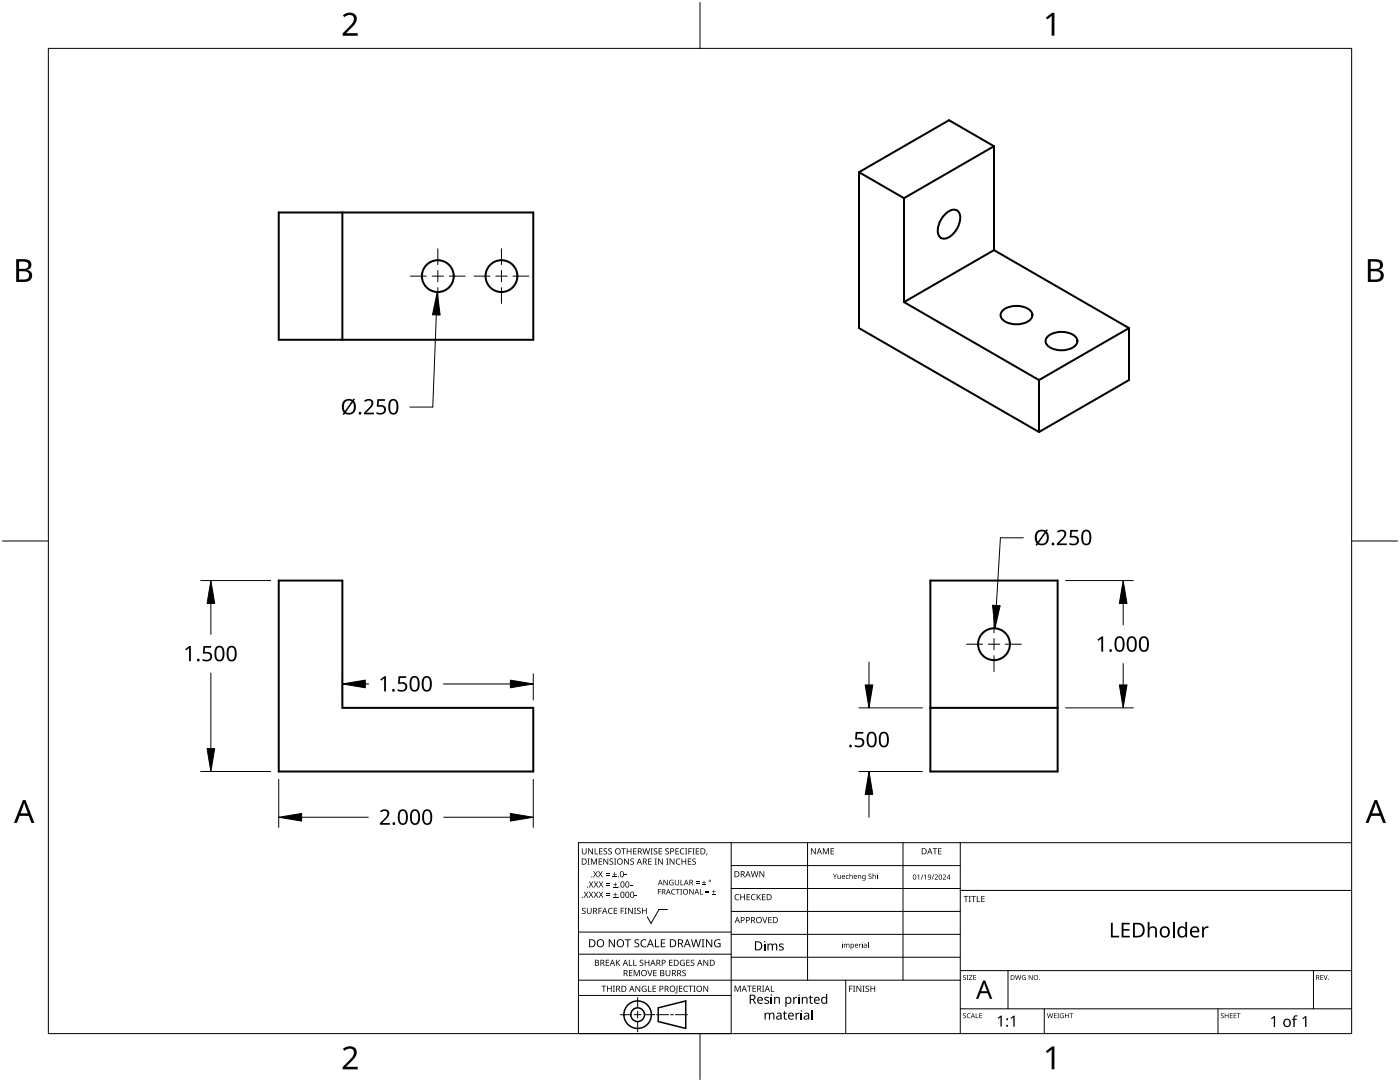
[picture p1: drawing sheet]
<svg xmlns="http://www.w3.org/2000/svg" width="279mm" height="216mm" viewBox="0 0 279 216" stroke-linecap="round" stroke-linejoin="round" font-family="sans-serif">
<g fill="none" stroke="#000" stroke-width=".4">
<path d="M171.4 34.4l9 5.1M171.4 34.4v31.1l36 20.7M180.4 39.5v20.8M198.4 29.2v20.7M198.4 29.2l-9-5.2-18 10.4M198.4 29.2l-18 10.3M55.6 42.4h50.8v25.4h-50.8zM68.3 42.4v25.4M188.7 42.7a1.77 1.77 0 0 1 2.6-.4 4.1 4.1 0 0 1-1.7 4.9 1.45 1.45 0 0 1-1.8 .3 1.45 1.45 0 0 1-.6-1.8 5.1 5.1 0 0 1 1.5-3zM198.4 49.9l26.9 15.6M198.4 49.9l-18 10.4M180.4 60.3l27 15.5"/>
<path d="M200 62.1a4.5 4.5 0 0 1 5.7 0 1.4 1.4 0 0 1-.9 2.2 4.6 4.6 0 0 1-4.8-.6 1.17 1.17 0 0 1 0-1.6zM207.4 75.8v10.4M209 67.3a4.5 4.5 0 0 1 5.7 0 1.4 1.4 0 0 1-.9 2.2 4.6 4.6 0 0 1-4.8-.6 1.17 1.17 0 0 1 0-1.6zM225.3 65.5v10.3l-17.9 10.4M225.3 65.5l-17.9 10.3M55.6 115.8h12.7v25.4h38.1v12.7h-50.8zM185.7 115.8h25.4v38.1h-25.4zM185.7 141.2h25.4"/>
<circle cx="87.4" cy="55.1" r="3.2"/>
<circle cx="100.1" cy="55.1" r="3.2"/>
<circle cx="198.4" cy="128.5" r="3.2"/>
</g>
<path d="M9.7 9.7h260v196.5h-260z" fill="none" stroke="#000" stroke-width=".2"/>
<path d="M139.7 .5v9.2M.5 108h9.2M269.7 108h9.2M139.7 206.2v9.2" fill="none" stroke="#000" stroke-width=".2"/>
<g fill="#000">
<path d="M68.4 3.1a1.64 1.64 0 0 1 2.8 .4 2.52 2.52 0 0 1-1.2 2.2l-.9 .9h2.3v.5h-3v-.4l1.2-1.2a1.95 1.95 0 0 0 .9-2.2 1.23 1.23 0 0 0-1.8 .1zM208.7 3.5l1.3-.9h.4v4.5h-.5v-4l-.9 .8zM68.4 209.3a1.64 1.64 0 0 1 2.8 .4 2.52 2.52 0 0 1-1.2 2.2l-.9 1h2.3v.5h-3v-.5l1.2-1.2a1.95 1.95 0 0 0 .9-2.1 1.23 1.23 0 0 0-1.8 .1zM208.7 209.8l1.3-1h.4v4.6h-.5v-4l-.9 .7z"/>
<path d="M3.2 51.7h1.3a1.28 1.28 0 0 1 1.7 1.3 1.04 1.04 0 0 1-.8 .9 1.23 1.23 0 0 1 1 1.5 1.23 1.23 0 0 1-1.6 .9h-1.6zM3.8 54.1v1.7h.9a.86 .86 0 0 0 1.1-.9 .86 .86 0 0 0-1.1-.8zM3.8 52.2v1.4h.8a.78 .78 0 0 0 1.1-.7 .78 .78 0 0 0-1.1-.7z"/>
<path d="M273 51.7h1.3a1.28 1.28 0 0 1 1.7 1.3 1.04 1.04 0 0 1-.9 .9 1.23 1.23 0 0 1 1 1.5 1.23 1.23 0 0 1-1.5 .9h-1.6zM273.6 54.1v1.7h.9a.86 .86 0 0 0 1.1-.9 .86 .86 0 0 0-1.2-.8zM273.6 52.2v1.4h.8a.78 .78 0 0 0 1-.7 .78 .78 0 0 0-1.1-.7z"/>
<path d="M4.6 159.6h.5l1.8 4.6h-.6l-.6-1.4h-1.8l-.5 1.4h-.6zM4.8 160.2l-.7 2.1h1.4z"/>
<path d="M274.3 159.6h.5l1.8 4.6h-.6l-.5-1.4h-1.8l-.6 1.4h-.6zM274.6 160.2l-.7 2.1h1.4z"/>
</g>
<g fill="none" stroke="#000" stroke-width=".2">
<path d="M145.9 168.1v38.1h-30.5v-38.1h154.3M145.9 172.7h45.7M145.9 177.3h45.7M161.2 168.1v27.5M180.2 168.1v27.5M191.6 168.1v38.1M191.6 177.7h78.1M115.4 198.6h30.5M115.4 195.6h76.2M115.4 190.4h30.5M115.4 186h30.5M127.3 199v2.1"/>
<path d="M133.2 181.5h-1.7l-1.6 2.8-.7-1.4M145.9 181.9h45.7M145.9 186.4h45.7M145.9 191h45.7M168.8 195.6v10.6M191.6 193.7h78.1M201.2 193.7v7.6M262.1 193.7v7.6M123.8 202.5h2.1M126.6 202.5h1.3M127.3 201.8v1.4M127.3 203.8v2.1"/>
<path d="M128.6 202.5h2.1M131 202.5h2.4M133.8 202.5h.6M134.8 202.5h2.4M191.6 201.3h78.1M208.4 201.3v4.9M243.1 201.3v4.9"/>
</g>
<g fill="#000">
<path d="M116.1 169.3h.2v.8a.32 .32 0 0 0 .3 .3 .32 .32 0 0 0 .3-.3v-.8h.2v.8a.47 .47 0 0 1-.5 .4 .47 .47 0 0 1-.5-.5zM116.5 177.9h.2l.3 .5 .3-.5h.1l-.4 .6 .4 .6h-.1l-.3-.5-.4 .5h-.1l.4-.6zM117.3 171.3h.4l-.1 .1v1l.1 .1h-.4l.1-.1v-1zM117.4 169.3h.2l.6 1v-1h.1v1.2h-.1l-.7-1v1h-.1zM117.5 177.9h.2l.3 .5 .3-.5h.1l-.4 .6 .4 .6h-.1l-.4-.5-.3 .5h-.1l.4-.6zM117.5 175.9h.2l.3 .5 .3-.5h.1l-.4 .6 .5 .6h-.2l-.3-.5-.4 .5h-.1l.4-.6zM117.9 171.3h.3l.3 1 .4-1h.2v1.2h-.1v-1l-.4 1h-.1l-.4-1v1h-.2zM118.7 169.3h.1v1h.6v.2h-.7zM118.4 173.8h.1l.3 .5 .3-.5h.2l-.4 .6 .4 .7h-.1l-.4-.6-.3 .6h-.1l.4-.7zM118.5 177.9h.2l.2 .5 .3-.5h.2l-.4 .6 .4 .6h-.1l-.4-.5-.3 .5h-.1l.4-.6zM118.5 175.9h.2l.3 .5 .3-.5h.1l-.4 .6 .4 .6h-.1l-.3-.5-.4 .5h-.1l.4-.6zM119.5 171.3h.7v.1h-.6v.4h.5v.2h-.5v.4h.6v.1h-.7z"/>
<path d="M119.6 169.3h.6v.1h-.5v.4h.5v.1h-.5v.4h.5v.2h-.6zM119.4 173.8h.1l.3 .5 .3-.5h.2l-.4 .6 .4 .7h-.1l-.4-.6-.3 .6h-.2l.5-.7zM119.5 177.9h.1l.3 .5 .3-.5h.2l-.4 .6 .4 .6h-.1l-.4-.5-.3 .5h-.1l.4-.6zM119.5 175.9h.2l.3 .5 .3-.5h.1l-.4 .6 .4 .6h-.1l-.4-.5-.3 .5h-.1l.4-.6zM120.9 174.6h.8v.1h-.8zM120.9 174.2h.8v.1h-.8zM121 178.7h.8v.1h-.8zM121 178.3h.8v.1h-.8zM121 176.6h.8v.1h-.8zM121 176.3h.8v.1h-.8zM120.5 169.4l.4-.1h.3l-.1 .1a.25 .25 0 0 0-.4-.1 .25 .25 0 0 0 0 .4 .4 .4 0 0 1 .5 .3 .4 .4 0 0 1-.3 .5 .4 .4 0 0 1-.5-.2h.2a.27 .27 0 0 0 .4-.1 .27 .27 0 0 0-.3-.3l-.2-.2zM120.4 171.3h.2l.6 1v-1h.2v1.2h-.2l-.6-1v1h-.2z"/>
<path d="M121.4 169.4l.5-.1h.2v.1a.25 .25 0 0 0-.4-.1 .25 .25 0 0 0 0 .4 .4 .4 0 0 1 .4 .3 .4 .4 0 0 1-.2 .5 .4 .4 0 0 1-.5-.2h.1a.27 .27 0 0 0 .5-.1 .27 .27 0 0 0-.4-.3l-.2-.2zM122.3 174.9h.8v.2h-.8zM122.4 179h.8v.1h-.8zM122.4 177h.8v.1h-.8zM121.7 171.4l.4-.1 .3 .1-.1 .1a.25 .25 0 0 0-.4-.1 .25 .25 0 0 0 0 .4 .4 .4 0 0 1 .5 .3 .4 .4 0 0 1-.3 .5 .4 .4 0 0 1-.5-.3l.2 .1a.27 .27 0 0 0 .4-.2 .27 .27 0 0 0-.3-.3l-.2-.2zM122.6 174h.1v.4h.4v.1h-.4v.4h-.1v-.4h-.3v-.1h.3zM122.7 178.1h.1v.4h.4v.1h-.4v.3h-.1v-.3h-.3v-.1h.3zM122.7 176.1h.2v.3h.3v.2h-.3v.3h-.2v-.3h-.3v-.2h.3zM122.5 171.3h.5l-.2 .1v1l.2 .1h-.5l.2-.1v-1zM124 169.3h.9v.1h-.4v1.1h-.1v-1.1h-.4zM124.7 174.5h.4v.2h-.4zM124.6 171.3h.1l.7 1v-1h.1v1.2h-.2l-.6-1v1h-.1z"/>
<path d="M125.7 176.6h.5v.1h-.5zM125.1 169.3h.1v.5h.7v-.5h.1v1.2h-.1v-.6h-.7v.6h-.1zM125.8 171.4l.5-.1 .2 .1v.1a.25 .25 0 0 0-.4-.1 .25 .25 0 0 0 0 .4 .4 .4 0 0 1 .4 .3 .4 .4 0 0 1-.2 .5 .4 .4 0 0 1-.5-.3l.1 .1a.27 .27 0 0 0 .5-.2 .27 .27 0 0 0-.4-.3l-.2-.2zM126.7 178.6h.4v.2h-.4zM126.4 169.3h.6v.1h-.5v.4h.5v.1h-.5v.4h.5v.2h-.6zM128.2 169.3h.2l.2 1 .3-1h.2l.2 1 .3-1h.1l-.3 1.2h-.1l-.3-1.1-.3 1.1h-.2zM129.4 171.3h.6v.1h-.5v.4h.5v.2h-.5v.4h.5v.1h-.6zM129.8 169.3h.5l-.2 .1v1l.2 .1h-.5l.2-.1v-1zM130.7 171.3h.4l-.1 .1v1l.1 .1h-.4l.1-.1v-1zM130.5 169.4l.4-.1h.3l-.1 .1a.25 .25 0 0 0-.4-.1 .25 .25 0 0 0 0 .4 .4 .4 0 0 1 .5 .3 .4 .4 0 0 1-.3 .5 .4 .4 0 0 1-.5-.2h.2a.27 .27 0 0 0 .4-.1 .27 .27 0 0 0-.3-.3l-.2-.2zM131.3 177.4h.6v.1h-.5v.4h.5v.1h-.5v.5h-.1zM131.4 169.3h.7v.1h-.5v.4h.5v.1h-.5v.4h.5v.2h-.7z"/>
<path d="M131.3 171.3h.2l.7 1-.1-1h.2v1.2h-.2l-.6-1v1h-.2zM132.4 175.6h.2l.6 .9v-.9h.1v1h-.2l-.6-.9v.9h-.1zM133 171.3h.4l-.1 .1v1l.1 .1h-.4l.1-.1v-1zM132.8 169.4l.4-.1h.3l-.1 .1a.25 .25 0 0 0-.3-.1 .25 .25 0 0 0 0 .4 .4 .4 0 0 1 .4 .3 .4 .4 0 0 1-.3 .5 .4 .4 0 0 1-.4-.2h.1a.27 .27 0 0 0 .5-.1 .27 .27 0 0 0-.4-.3l-.2-.2zM133.7 175.7l.5-.2 .2 .1v.1a.45 .45 0 0 0-.7 .4 .45 .45 0 0 0 .6 .4v-.3h-.2v-.1h.3v.5a.6 .6 0 0 1-.8-.1 .6 .6 0 0 1 .1-.8zM134.1 177.5l.4-.1h.3l-.1 .2a.44 .44 0 0 0-.6 .4 .44 .44 0 0 0 .6 .3 .52 .52 0 0 1-.7 0 .52 .52 0 0 1 .1-.8zM133.6 171.3h.2l.7 1v-1h.1v1.2h-.2l-.6-1v1h-.2zM134.9 177.4h.8v.1h-.4v1h-.1v-1h-.3zM135 171.5l.5-.2 .3 .1-.1 .1a.49 .49 0 0 0-.7 .4 .49 .49 0 0 0 .7 .5 .52 .52 0 0 1-.6 0 .52 .52 0 0 1-.2-.6zM134.8 169.3h.7v.1h-.6v.4h.5v.1h-.5v.4h.6v.2h-.7zM134.7 175.6h.1v.7a.28 .28 0 0 0 .3 .2 .28 .28 0 0 0 .3-.2v-.7h.1v.7a.42 .42 0 0 1-.4 .4 .42 .42 0 0 1-.4-.4zM135.8 175.6h.1v.9h.5v.1h-.6z"/>
<path d="M135.8 177.4h.3l-.1 .1v.9l.1 .1h-.3l.1-.1v-.9zM135.8 169.4l.5-.2 .3 .1-.1 .1a.49 .49 0 0 0-.7 .5 .49 .49 0 0 0 .8 .4 .52 .52 0 0 1-.7 .1 .52 .52 0 0 1-.2-.6zM136 171.3h.2v.5h.6v-.5h.1v1.2h-.1v-.5h-.6v.5h-.2zM136.7 169.3h.5l-.2 .1v1l.2 .1h-.5l.2-.1v-1zM137.4 169.3h.7v.1h-.6v.4h.5v.2h-.5v.5h-.1zM137.3 171.3h.6v.1h-.5v.4h.5v.2h-.5v.4h.5v.1h-.6zM137.6 177.4h.1l.6 .9v-.9h.1v1.1h-.1l-.6-.9v.9h-.1zM138.2 169.3h.4l-.1 .1v1l.1 .1h-.4l.1-.1v-1zM138.9 176.2h.7v.1h-.7zM138.9 175.9h.7v.1h-.7zM138.2 171.4l.4-.1 .3 .1-.1 .1a.25 .25 0 0 0-.4-.1 .25 .25 0 0 0 0 .4 .4 .4 0 0 1 .5 .3 .4 .4 0 0 1-.3 .5 .4 .4 0 0 1-.5-.3l.2 .1a.27 .27 0 0 0 .4-.2 .27 .27 0 0 0-.3-.3l-.2-.2zM138.9 169.3h.6v.1h-.5v.4h.5v.1h-.5v.4h.5v.2h-.6z"/>
<path d="M139.7 177.4h.1v1h.5v.1h-.6zM140.1 176.5h.8v.1h-.8zM140.4 175.7h.2v.3h.3v.2h-.3v.3h-.2v-.3h-.3v-.2h.3zM140.8 178h.7v.2h-.7zM140.8 177.7h.7v.1h-.7zM141 170.3h.2l-.3 .4zM142.1 178.4h.7v.1h-.7zM142.4 177.6h.1v.3h.3v.1h-.3v.3h-.1v-.3h-.3v-.1h.3zM146.8 178.6l.4-.2 .3 .1v.1a.49 .49 0 0 0-.7 .4 .49 .49 0 0 0 .7 .5 .52 .52 0 0 1-.7 0 .52 .52 0 0 1-.2-.6zM147.7 178.4h.2v.5h.6v-.5h.2v1.2h-.2v-.5h-.6v.5h-.2zM149 178.4h.7v.1h-.5v.4h.4v.2h-.4v.4h.5v.1h-.7zM150 178.6l.5-.2 .3 .1-.1 .1a.49 .49 0 0 0-.7 .4 .49 .49 0 0 0 .8 .5 .52 .52 0 0 1-.7 0 .52 .52 0 0 1-.2-.6z"/>
<path d="M149.8 173.8h.2l.2 1.1 .3-1.1h.2l.3 1.1 .2-1.1h.2l-.3 1.2h-.2l-.3-1-.3 1h-.1zM151 178.4h.2v.6l.5-.6h.2l-.5 .5 .5 .7h-.2l-.4-.6-.1 .6h-.2zM151.6 173.8h.1l.7 1v-1h.1v1.2h-.2l-.6-1v1h-.1zM152.1 178.4h.7v.1h-.6v.4h.5v.2h-.5v.4h.6v.1h-.7zM161.8 169.3h.2l.7 1v-1h.1v1.2h-.2l-.6-1v1h-.2zM164.2 169.3h.2l.4 .9 .4-.9h.2v1.2h-.1v-1.1l-.4 1.1h-.1l-.4-1.1v1.1h-.2zM165.8 169.3h.6v.1h-.5v.4h.5v.1h-.5v.4h.5v.2h-.6zM166.2 174.4h.2l.2 .5 .3-.5h.1l-.3 .6v.4h-.1v-.4zM167.1 174.6h.2v.5a.21 .21 0 0 0 .2 .2 .21 .21 0 0 0 .2-.3v-.4h.1v.8l-.1-.1a.3 .3 0 0 1-.3 .1 .3 .3 0 0 1-.3-.3zM168.9 174.7l.3-.1 .1 .1a.28 .28 0 0 0-.4 .3 .28 .28 0 0 0 .4 .2 .36 .36 0 0 1-.5 0 .36 .36 0 0 1 .1-.5zM169.5 174.3h.2l-.1 .4a.29 .29 0 0 1 .4-.1 .29 .29 0 0 1 .2 .3v.5h-.1v-.5a.21 .21 0 0 0-.3-.2 .21 .21 0 0 0-.1 .3v.4h-.2zM171.2 174.6l.1 .1a.29 .29 0 0 1 .4-.1 .29 .29 0 0 1 .2 .3v.5h-.2v-.5a.21 .21 0 0 0-.2-.2 .21 .21 0 0 0-.2 .3v.4h-.1z"/>
<path d="M173.4 174.5l.3-.2 .2 .1v.1a.24 .24 0 0 0-.3-.1 .24 .24 0 0 0-.1 .3 .24 .24 0 0 0 .3 .2 .32 .32 0 0 1 0 .5 .32 .32 0 0 1-.5-.2h.1a.26 .26 0 0 0 .3 .1 .26 .26 0 0 0 .1-.3 .26 .26 0 0 0-.3-.2zM174.1 174.3h.2v.4a.29 .29 0 0 1 .3-.1 .29 .29 0 0 1 .2 .3v.5h-.1v-.5a.21 .21 0 0 0-.3-.2 .21 .21 0 0 0-.1 .3v.4h-.2zM175 174.6h.1v.8h-.1zM183.1 174.7l.3-.2v1h-.1v-.9l-.2 .2zM184.1 174.5h.2l-.4 1h-.1zM184.4 174.7l.4-.2v1h-.1v-.9l-.2 .2zM186.3 174.5h.1l-.4 1h-.1zM186.1 169.3h.9v.1h-.3v1.1h-.2v-1.1h-.4zM186.5 174.6a.37 .37 0 0 1 .6 0 .37 .37 0 0 1-.2 .6l-.2 .2h.5v.1h-.7l.3-.4a.27 .27 0 0 0 .3-.3 .27 .27 0 0 0-.4-.2zM187.2 169.3h.7v.1h-.5v.4h.5v.1h-.5v.4h.5v.2h-.7zM188.2 174.6a.37 .37 0 0 1 .6 0 .37 .37 0 0 1-.3 .6l-.2 .2h.5v.1h-.7l.3-.4a.27 .27 0 0 0 .3-.3 .27 .27 0 0 0-.4-.2zM192.3 178.8h.9v.1h-.3v1.1h-.2v-1.1h-.4z"/>
<path d="M193.3 178.8h.5l-.2 .1v1l.2 .1h-.5l.2-.1v-1zM193.8 178.8h1v.1h-.4v1.1h-.2v-1.1h-.4zM194.9 178.8h.2v1.1h.5v.1h-.7zM195.8 178.8h.7v.1h-.5v.4h.5v.1h-.5v.5h.5v.1h-.7zM116.2 181.3l.4-.2 .3 .1-.1 .1a.25 .25 0 0 0-.4-.1 .25 .25 0 0 0 0 .4 .4 .4 0 0 1 .5 .3 .4 .4 0 0 1-.3 .5 .4 .4 0 0 1-.5-.2h.2a.27 .27 0 0 0 .4-.1 .27 .27 0 0 0-.3-.3l-.2-.2zM117.1 181.1h.2v.8a.32 .32 0 0 0 .3 .3 .32 .32 0 0 0 .3-.3v-.8h.2v.8a.47 .47 0 0 1-.5 .5 .47 .47 0 0 1-.5-.5zM119.4 181.1h.7v.2h-.5v.4h.5v.1h-.5v.6h-.2zM120 196.7h1v.1h-.4v1.1h-.2v-1.1h-.4zM120.9 191.5h.7v.1h-.6v.4h.5v.2h-.5v.4h.6v.1h-.7zM121.5 181.3l.4-.2 .4 .1-.1 .1a.49 .49 0 0 0-.7 .5 .49 .49 0 0 0 .7 .4 .52 .52 0 0 1-.6 .1 .52 .52 0 0 1-.3-.6zM121.1 196.7h.2v.5h.6v-.5h.2v1.2h-.2v-.6h-.6v.6h-.2zM121.5 187.4h.2l.9 1.3v-1.3h.1v1.6h-.2l-.8-1.3v1.3h-.2z"/>
<path d="M122.3 196.7h.4l-.1 .1v1l.1 .1h-.4l.2-.1v-1zM122.5 181.1h.7v.2h-.6v.4h.5v.1h-.5v.4h.6v.2h-.7zM122.9 191.5h.2v.6l.5-.6h.2l-.5 .5 .5 .7h-.2l-.4-.6-.1 .6h-.2zM123.9 181.1h.6v.2h-.5v.4h.5v.1h-.5v.6h-.1zM124.7 181.1h.4l-.2 .2v.9l.2 .2h-.4l.1-.2v-.9zM124.7 187.4h1.2v.2h-.5v1.4h-.2v-1.4h-.5zM125.5 191.5h.2v1.1h.5v.1h-.7zM125.5 193.6h.7v.1h-.5v.4h.5v.1h-.5v.4h.5v.2h-.7zM125.3 181.1h.2l.7 1.1-.1-1.1h.2v1.3h-.2l-.6-1v1h-.2zM126.4 191.5h.1v1.1h.6v.1h-.7zM126.5 181.1h.5l-.2 .2v.9l.2 .2h-.5l.2-.2v-.9zM126.5 193.6h.2l.4 1 .4-1h.2v1.2h-.2v-1.1l-.4 1.1h-.1l-.4-1.1v1.1h-.1z"/>
<path d="M126.7 187.6l.3-.2 .6 .1-.2 .1a.33 .33 0 0 0-.6 .2 .33 .33 0 0 0 .4 .4 .47 .47 0 0 1 .4 .6 .47 .47 0 0 1-.7 .2h-.3v-.2h.2a.35 .35 0 0 0 .6-.2 .35 .35 0 0 0-.5-.4l-.3-.2zM126.8 196.7h.2l.6 1v-1h.2v1.2h-.2l-.7-1 .1 1h-.2zM127.2 181.3l.4-.2 .3 .1-.1 .1a.25 .25 0 0 0-.4-.1 .25 .25 0 0 0 0 .4 .4 .4 0 0 1 .5 .3 .4 .4 0 0 1-.3 .5 .4 .4 0 0 1-.5-.2h.2a.27 .27 0 0 0 .4-.1 .27 .27 0 0 0-.3-.3l-.2-.2zM127.7 191.6l.4-.1 .3 .1-.1 .1a.25 .25 0 0 0-.3-.1 .25 .25 0 0 0 0 .4 .4 .4 0 0 1 .4 .3 .4 .4 0 0 1-.3 .5 .4 .4 0 0 1-.4-.3l.1 .1a.27 .27 0 0 0 .5-.2 .27 .27 0 0 0-.4-.3l-.2-.2zM128 187.6l.6-.2 .4 .1-.1 .2a.63 .63 0 0 0-.9 .5 .63 .63 0 0 0 1 .6v.2a.83 .83 0 0 1-1.1-.3 .83 .83 0 0 1 .1-1.1zM128.2 196.8l.6-.1 .2 .1v.1a.5 .5 0 0 0-.8 .4 .5 .5 0 0 0 .7 .5v-.4h-.3v-.1h.4v.6a.66 .66 0 0 1-.8-.2 .66 .66 0 0 1 0-.9zM128.1 181.1h.2v.6h.6v-.6h.2v1.3h-.2v-.6h-.6v.6h-.2zM129.2 193.6h.1l.4 1 .3-1h.2l-.4 1.2h-.2zM129.3 196.7h.2v1.1h.5v.1h-.7zM128.7 191.5h.1v.5h.6v-.5h.2v1.2h-.2v-.5h-.6v.5h-.1zM130.7 187.4h.2v1.4h.7v.2h-.9zM130.2 196.7h.7v.1h-.5v.4h.5v.1h-.5v.5h.5v.1h-.7z"/>
<path d="M130.4 193.6h.6v.1h-.5v.4h.5v.1h-.5v.4h.5v.2h-.6zM131.9 187.4h.9v.2h-.7v.5h.6v.2h-.6v.5h.7v.2h-.9zM132.8 193.6h.2v.7a.32 .32 0 0 0 .3 .4 .32 .32 0 0 0 .3-.4v-.7h.2v.7a.47 .47 0 0 1-.5 .5 .47 .47 0 0 1-.5-.5zM133.5 191.5h.7v.1h-.5v.4h.5v.2h-.5v.4h.5v.1h-.7zM135 196.7h.2v1.3l-.1 .2h-.3l-.1-.1 .3-.2zM135.5 196.7h.7v.1h-.5v.4h.4v.1h-.4v.5h.5v.1h-.7zM135.8 191.7l.5-.2 .4 .1-.1 .1a.5 .5 0 0 0-.8 .4 .5 .5 0 0 0 .7 .5v-.4h-.2v-.1h.4v.6a.66 .66 0 0 1-.9-.1 .66 .66 0 0 1 0-.9zM136.2 193.7l.4-.2 .3 .1-.1 .1a.25 .25 0 0 0-.4-.1 .25 .25 0 0 0 0 .4 .4 .4 0 0 1 .5 .3 .4 .4 0 0 1-.3 .5 .4 .4 0 0 1-.5-.2h.2a.27 .27 0 0 0 .5-.1 .27 .27 0 0 0-.4-.3l-.2-.2zM136.5 196.8l.5-.1 .3 .1-.1 .1a.49 .49 0 0 0-.7 .4 .49 .49 0 0 0 .8 .4 .52 .52 0 0 1-.7 .1 .52 .52 0 0 1-.2-.6zM137 191.5h.6v.1h-.5v.4h.5v.2h-.5v.4h.5v.1h-.6zM137.4 196.7h.9v.1h-.4v1.1h-.1v-1.1h-.4zM137.9 191.6l.4-.1 .3 .1-.1 .1a.25 .25 0 0 0-.4-.1 .25 .25 0 0 0 0 .4 .4 .4 0 0 1 .5 .3 .4 .4 0 0 1-.3 .5 .4 .4 0 0 1-.5-.3l.2 .1a.27 .27 0 0 0 .4-.2 .27 .27 0 0 0-.3-.3l-.2-.2z"/>
<path d="M138.4 196.7h.4l-.1 .1v1l.1 .1h-.4l.1-.1v-1zM137.9 187.4h.2l.3 1.4 .4-1.4h.2l.4 1.4 .3-1.4h.2l-.4 1.6h-.2l-.4-1.3-.4 1.3h-.2zM140 187.4h.6l-.2 .2v1.3l.2 .1h-.6l.2-.1v-1.3zM140.4 196.7h.1l.7 1v-1h.1v1.2h-.1l-.7-1v1h-.1zM140.4 191.5h.2l.6 1v-1h.1v1.2h-.1l-.7-1v1h-.1zM140.9 187.4h.2l.9 1.3v-1.3h.1v1.6h-.2l-.8-1.3v1.3h-.2zM142.7 187.6l.7-.2 .4 .1-.1 .2a.65 .65 0 0 0-1 .5 .65 .65 0 0 0 .9 .6v-.4h-.3v-.2h.5v.7a.86 .86 0 0 1-1.1-.1 .86 .86 0 0 1 0-1.2zM146.6 196.7h.2l.4 1 .4-1h.2v1.2h-.1v-1.1l-.4 1.1h-.2l-.4-1.1v1.1h-.1zM149.1 196.7h.9v.1h-.4v1.1h-.1v-1.1h-.4zM150.2 196.7h.7v.1h-.6v.4h.5v.1h-.5v.5h.6v.1h-.7zM152.1 183h.2l.3 1 .4-1h.1l-.4 1.2h-.1zM152.1 196.7h.4l-.1 .1v1l.1 .1h-.4l.1-.1v-1z"/>
<path d="M152.5 188.3h.2v1.3h-.2zM152.6 199l.3-.1 .6 .1-.1 .2-.3-.1a.25 .25 0 0 0-.4 .2 .25 .25 0 0 0 .4 .2 .44 .44 0 0 1 .4 .6 .44 .44 0 0 1-.7 .2l-.3-.1v-.2l.4 .1a.26 .26 0 0 0 .4-.1 .26 .26 0 0 0-.3-.3l-.4-.3zM153.8 196.7h.2v1.1h.5v.1h-.7zM153.3 183h.7v.1h-.5v.4h.5v.1h-.5v.5h.5v.1h-.7zM153.2 188.3h.1l.1 .2a.52 .52 0 0 1 .8 0 .49 .49 0 0 1 .6-.2 .49 .49 0 0 1 .3 .5v.8h-.2v-.8a.33 .33 0 0 0-.4-.4 .33 .33 0 0 0-.3 .5v.7h-.2v-.8a.34 .34 0 0 0-.4-.3 .34 .34 0 0 0-.2 .4v.7h-.2zM155.5 188.4l.4-.1h.5l-.1 .2-.3-.1a.25 .25 0 0 0-.3 .2 .25 .25 0 0 0 .3 .3 .44 .44 0 0 1 .4 .5 .44 .44 0 0 1-.6 .3l-.3-.1v-.2l.3 .1a.26 .26 0 0 0 .4-.2 .26 .26 0 0 0-.3-.3l-.4-.2zM158.3 198.9h.2v.3l.3-.3h.3v.2h-.3l-.2 .2-.1 1h-.2zM168.1 188.3h.1v.8h-.1zM168.4 188.3l.6 .1a.28 .28 0 0 1 .3-.1 .28 .28 0 0 1 .2 .3v.5h-.1v-.5a.19 .19 0 0 0-.2-.2 .19 .19 0 0 0-.2 .3v.4h-.1v-.5a.19 .19 0 0 0-.2-.2 .19 .19 0 0 0-.1 .3v.4h-.2zM169.5 196.7h.6v.1h-.5v.5h.5v.1h-.5v.5h-.1zM170.2 196.7h.5l-.2 .1v1l.2 .1h-.5l.2-.1v-1zM171.4 188.3l.2 .2 .3-.2-.3 .3v.5h-.2z"/>
<path d="M170.9 196.7h.2l.6 1v-1h.2v1.2h-.2l-.6-1v1h-.2zM172 188.3h.2v.8h-.2zM172.1 196.7h.5l-.2 .1v1l.2 .1h-.5l.2-.1v-1zM173.2 188h.1v1.1h-.1zM172.8 196.8l.4-.1h.2v.2a.25 .25 0 0 0-.4-.1 .25 .25 0 0 0 0 .4 .4 .4 0 0 1 .5 .3 .4 .4 0 0 1-.3 .4 .4 .4 0 0 1-.5-.2l.2 .1a.27 .27 0 0 0 .4-.2 .27 .27 0 0 0-.3-.3l-.3-.2zM173.7 196.7h.2v.5h.6v-.5h.2v1.2h-.2v-.6h-.6v.6h-.2zM192.2 194.7l.4-.1h.2l-.1 .1a.24 .24 0 0 0-.3 0 .24 .24 0 0 0-.1 .3 .24 .24 0 0 0 .4 .1 .31 .31 0 0 1 0 .4 .31 .31 0 0 1-.5-.1 .24 .24 0 0 0 .3 .1 .24 .24 0 0 0 .1-.3l-.4-.3zM192.9 194.6h.4l-.1 .1v.7l.1 .1h-.4l.1-.1v-.7zM193.4 194.6h.6l-.5 .8h.6v.1h-.7l.5-.8h-.5zM194.2 194.6h.6v.1h-.4v.3h.4v.1h-.4v.3h.4v.1h-.6zM202.6 194.6h.1l.2 .8 .2-.8h.2l.2 .8 .2-.8h.1l-.2 .9h-.2l-.2-.8-.2 .8h-.2zM204 194.7l.4-.1h.3l-.1 .1a.4 .4 0 0 0-.6 .4 .4 .4 0 0 0 .6 .3v-.3l-.2-.1h.3v.5a.53 .53 0 0 1-.7-.1 .53 .53 0 0 1 0-.7z"/>
<path d="M205.3 194.6h.1l.6 .8v-.8h.1v.9h-.2l-.5-.8v.8h-.1zM221.7 184.1h.4v2.6h1.2v.4h-1.6zM223.8 184.1h1.7v.4h-1.3v.9h1.2v.3h-1.2v1h1.3v.4h-1.7zM229 184h.4v1.2a.84 .84 0 0 1 .9-.3 .84 .84 0 0 1 .6 .7v1.5h-.4v-1.4a.59 .59 0 0 0-.7-.6 .59 .59 0 0 0-.4 .8v1.2h-.4zM239.9 184.9h.3l.1 .4 .3-.4 .6-.1-.1 .4h-.4l-.4 .3v1.6h-.4zM263.5 194.6h.6v.1h-.5v.3h.4v.1h-.4v.3h.5v.1h-.6zM264.1 194.6h.2l.2 .8 .3-.8h.2l-.4 .9h-.1zM153.8 198.9h.3v1.4h-.3zM152.6 202.1h.2v.2a.52 .52 0 0 1 .9 0 .49 .49 0 0 1 .5-.2 .49 .49 0 0 1 .4 .5v.8h-.3v-.8a.33 .33 0 0 0-.4-.4 .33 .33 0 0 0-.2 .5v.7h-.2v-.8a.34 .34 0 0 0-.5-.3 .34 .34 0 0 0-.2 .4v.7h-.2zM154.5 198.9h.2v.2a.52 .52 0 0 1 .6-.2 .52 .52 0 0 1 .3 .5v.9h-.2v-.9a.37 .37 0 0 0-.4-.3 .37 .37 0 0 0-.3 .5v.7h-.2zM156.5 201.8h.2v.3h.3v.2h-.3v.7l.1 .3h.3a.33 .33 0 0 1-.5 .1 .33 .33 0 0 1-.2-.3v-.8l-.2-.2h.2zM158.8 202.1h.2v.2l.2-.2h.4l-.1 .2h-.3l-.2 .2v.9h-.2z"/>
<path d="M159.4 198.9h.2v1.4h-.2zM159.8 202.1h.2v1.3h-.2zM160 198.9h.2v.2a.52 .52 0 0 1 .6-.2 .52 .52 0 0 1 .4 .5v.9h-.3v-.9a.37 .37 0 0 0-.4-.3 .37 .37 0 0 0-.3 .5v.7h-.2zM161.7 198.6h.1v.3h.4v.2h-.4v.8l.2 .2h.2a.33 .33 0 0 1-.4 .2 .33 .33 0 0 1-.2-.4v-.8l-.2-.1 .2-.1zM161.9 201.5h.2v1.9h-.2zM192.2 202.3l.4-.1h.2l-.1 .1a.24 .24 0 0 0-.3 0 .24 .24 0 0 0-.1 .3 .24 .24 0 0 0 .4 .1 .31 .31 0 0 1 0 .5 .31 .31 0 0 1-.5-.2 .24 .24 0 0 0 .3 .1 .24 .24 0 0 0 .1-.3l-.4-.2zM193.1 202.3l.3-.1h.3l-.1 .1a.39 .39 0 0 0-.5 .4 .39 .39 0 0 0 .5 .3 .46 .46 0 0 1-.6 0 .46 .46 0 0 1 .1-.7zM194.7 202.2h.1v.8h.5v.2h-.6zM195.4 202.2h.6v.1h-.4v.3h.4v.1h-.4v.4h.4v.1h-.6zM199.1 203.1l.6-.4h.2v2.1h-.2v-1.9l-.5 .4zM201.7 203.1l.6-.4h.2v2.1h-.3v-1.9l-.4 .4zM209 202.2h.1l.2 .8 .2-.8h.1l.3 .8 .2-.8h.1l-.3 1h-.1l-.2-.9-.3 .9h-.1z"/>
<path d="M210.3 202.2h.6v.1h-.4v.3h.3v.1h-.3v.4h.4v.1h-.6zM211 202.2h.4l-.2 .1v.8l.2 .1h-.4l.1-.1v-.8zM211.6 202.3l.7-.1-.1 .1a.4 .4 0 0 0-.6 .4 .4 .4 0 0 0 .6 .3v-.2l-.2-.2h.3v.5a.53 .53 0 0 1-.7-.1 .53 .53 0 0 1 0-.7zM212.5 202.2h.2v.4h.5v-.4h.1v1h-.1v-.5h-.5v.5h-.2zM213.4 202.2h.8v.1h-.3v.9h-.2v-.9h-.3zM243.7 202.3l.3-.1h.2v.1a.24 .24 0 0 0-.3 0 .24 .24 0 0 0-.1 .3 .24 .24 0 0 0 .3 .1 .31 .31 0 0 1 0 .5 .31 .31 0 0 1-.5-.2 .24 .24 0 0 0 .4 .1 .24 .24 0 0 0 0-.3l-.3-.2zM244.4 202.2h.2v.4h.5v-.4h.1v1h-.1v-.5h-.5v.5h-.2zM245.4 202.2h.6v.1h-.4v.3h.4v.1h-.4v.4h.4v.1h-.6zM246.2 202.2h.5v.1h-.4v.3h.4v.1h-.4v.4h.4v.1h-.5zM246.8 202.2h.8v.1h-.3v.9h-.2v-.9h-.3zM253.7 203.2l.6-.5h.2v2.2h-.3v-1.9l-.4 .4zM258.2 202.7l.3-.1h.5l-.1 .3-.4-.1-.1 .2v.3h.4v.2h-.4v1.4h-.3v-1.4h-.3l.3-.2z"/>
<path d="M259.9 203.2l.6-.5h.2v2.2h-.2v-1.9l-.5 .4z"/>
<path d="M116.1 171.3h.4a.61 .61 0 0 1 .6 .6 .61 .61 0 0 1-.6 .6h-.4zM116.3 171.4v1h.1a.48 .48 0 0 0 .5-.5 .48 .48 0 0 0-.4-.5z"/>
<path d="M122.7 169.9a.61 .61 0 0 1 1.2 0 .61 .61 0 0 1-1.2 0zM122.9 169.9a.45 .45 0 0 0 .9 0 .45 .45 0 0 0-.9 0z"/>
<path d="M123.1 171.9a.61 .61 0 0 1 1.2 0 .61 .61 0 0 1-1.2 0zM123.3 171.9a.45 .45 0 0 0 .9 0 .45 .45 0 0 0-.9 0z"/>
<path d="M123.9 173.9a.5 .5 0 0 1 .6 .1 .5 .5 0 0 1 0 .7 .44 .44 0 0 1-.6 .3 .44 .44 0 0 1-.2-.6zM123.9 174a.48 .48 0 0 0-.1 .6 .48 .48 0 0 0 .5 .3v-.8l-.1-.1z"/>
<path d="M124 178a.5 .5 0 0 1 .6 .1 .5 .5 0 0 1 0 .6 .44 .44 0 0 1-.6 .4 .44 .44 0 0 1-.2-.6zM124.1 178.1a.48 .48 0 0 0-.2 .6 .48 .48 0 0 0 .5 .3v-.8l-.1-.2z"/>
<path d="M124 176a.5 .5 0 0 1 .6 .1 .5 .5 0 0 1 0 .6 .44 .44 0 0 1-.6 .4 .44 .44 0 0 1-.2-.7zM124.1 176.1a.48 .48 0 0 0-.2 .5 .48 .48 0 0 0 .5 .3v-.7l-.1-.2z"/>
<path d="M124.9 178a.5 .5 0 0 1 .7 .1 .5 .5 0 0 1 0 .6 .44 .44 0 0 1-.6 .4 .44 .44 0 0 1-.2-.6zM125 178.1a.48 .48 0 0 0-.1 .6 .48 .48 0 0 0 .4 .3l.1-.8-.2-.2z"/>
<path d="M124.9 176a.5 .5 0 0 1 .7 .1 .5 .5 0 0 1 0 .6 .44 .44 0 0 1-.6 .4 .44 .44 0 0 1-.2-.7zM125 176.1a.48 .48 0 0 0-.1 .5 .48 .48 0 0 0 .5 .3v-.7l-.1-.2z"/>
<path d="M125.9 178a.5 .5 0 0 1 .6 .1 .5 .5 0 0 1 0 .6 .44 .44 0 0 1-.5 .4 .44 .44 0 0 1-.2-.6zM126 178.1a.48 .48 0 0 0-.2 .6 .48 .48 0 0 0 .5 .3l.1-.8-.2-.2z"/>
<path d="M127.3 169.3h.3a.35 .35 0 0 1 .5 .2 .35 .35 0 0 1-.3 .4l.4 .6h-.2l-.3-.5h-.3v.5h-.1zM127.4 169.4v.4h.2a.23 .23 0 0 0 .3-.2 .23 .23 0 0 0-.3-.2z"/>
<path d="M127.5 171.3h.2l.4 1.2h-.1l-.2-.4h-.4l-.2 .4h-.1zM127.6 171.5l-.2 .5h.4z"/>
<path d="M128.3 171.3h.3a.35 .35 0 0 1 .5 .2 .35 .35 0 0 1-.3 .5l.4 .5h-.2l-.3-.5h-.2v.5h-.2zM128.5 171.4v.5h.1a.23 .23 0 0 0 .3-.2 .23 .23 0 0 0-.3-.3z"/>
<path d="M131.7 175.5h.1l.5 1.1h-.2l-.1-.3h-.4l-.2 .3h-.1zM131.8 175.7l-.2 .5h.3z"/>
<path d="M132.1 177.4h.3a.31 .31 0 0 1 .4 .2 .31 .31 0 0 1-.2 .4l.3 .5h-.2l-.3-.5h-.2v.5h-.1zM132.2 177.5v.4h.2a.21 .21 0 0 0 .2-.2 .21 .21 0 0 0-.2-.2z"/>
<path d="M133.3 177.4h.1l.5 1.1h-.2l-.1-.4h-.4l-.2 .4h-.1zM133.4 177.5l-.2 .5h.4z"/>
<path d="M133.8 169.3h.3a.41 .41 0 0 1 .4 .5 .41 .41 0 0 1-.6 .2v.5h-.1zM133.9 169.4v.5a.29 .29 0 0 0 .5-.3 .29 .29 0 0 0-.5-.2z"/>
<path d="M136.9 175.5h.1l.4 1.1h-.1l-.1-.3h-.5l-.1 .3h-.1zM137 175.7l-.2 .5h.3z"/>
<path d="M136.2 177.9a.55 .55 0 0 1 1.1 0 .55 .55 0 0 1-1.1 0zM136.4 177.9a.45 .45 0 0 0 .9 0 .45 .45 0 0 0-.9 0z"/>
<path d="M137.6 175.6h.3a.31 .31 0 0 1 .4 .2 .31 .31 0 0 1-.2 .4l.3 .4h-.2l-.3-.4h-.2v.4h-.1zM137.7 175.7v.4h.2a.21 .21 0 0 0 .2-.2 .21 .21 0 0 0-.2-.2z"/>
<path d="M139 177.4h.1l.4 1.1h-.1l-.1-.4h-.5l-.1 .4h-.1zM139.1 177.5l-.2 .5h.3z"/>
<path d="M139.8 169.3h.4a.61 .61 0 0 1 .6 .6 .61 .61 0 0 1-.7 .6h-.3zM140 169.4v.9h.1a.48 .48 0 0 0 .5-.4 .48 .48 0 0 0-.4-.5z"/>
<path d="M141.4 175.8a.25 .25 0 0 1 .5 0 .25 .25 0 0 1-.5 0zM141.5 175.8a.15 .15 0 0 0 .3 0 .15 .15 0 0 0-.3 0z"/>
<path d="M146.6 173.8h.4a.61 .61 0 0 1 .6 .6 .61 .61 0 0 1-.7 .6h-.3zM146.7 174v.9h.2a.48 .48 0 0 0 .5-.5 .48 .48 0 0 0-.5-.4z"/>
<path d="M147.8 173.8h.4a.35 .35 0 0 1 .4 .3 .35 .35 0 0 1-.2 .4l.3 .5h-.2l-.3-.5h-.2v.5h-.2zM148 174v.4h.2a.23 .23 0 0 0 .3-.2 .23 .23 0 0 0-.3-.2z"/>
<path d="M149.2 173.8h.1l.5 1.2h-.1l-.2-.3h-.5l-.1 .3h-.2zM149.3 174l-.2 .5h.4z"/>
<path d="M153 178.4h.4a.61 .61 0 0 1 .6 .6 .61 .61 0 0 1-.6 .6h-.4zM153.2 178.5v1h.1a.48 .48 0 0 0 .5-.5 .48 .48 0 0 0-.4-.5z"/>
<path d="M163.4 169.2h.2l.5 1.3h-.2l-.2-.4h-.4l-.2 .4h-.1zM163.5 169.4l-.2 .6h.4z"/>
<path d="M168.1 174.7l.2-.1 .3 .1 .1 .3-.6 .1 .2 .2 .3-.1a.37 .37 0 0 1-.5 .1 .37 .37 0 0 1 0-.6zM168.2 174.8l-.1 .1h.4l-.1-.2z"/>
<path d="M170.5 174.7l.2-.1 .2 .1 .1 .3-.5 .1 .1 .2 .4-.1a.37 .37 0 0 1-.6 .1 .37 .37 0 0 1 .1-.6zM170.6 174.8l-.1 .1h.4l-.1-.2z"/>
<path d="M172.1 174.7l.6-.1v.8l-.1 .3h-.5v-.1h.4l.1-.3a.37 .37 0 0 1-.5 0 .37 .37 0 0 1 0-.6zM172.1 175a.3 .3 0 0 0 .6 0 .3 .3 0 0 0-.6 0z"/>
<path d="M182.3 174.6h.4l.2 .5a.38 .38 0 0 1-.5 .4 .38 .38 0 0 1-.2-.6zM182.4 174.6v.1a.39 .39 0 0 0-.1 .4 .39 .39 0 0 0 .3 .3 .4 .4 0 0 0 .2-.5 .4 .4 0 0 0-.4-.3z"/>
<path d="M184 169.3h.3a.61 .61 0 0 1 .6 .6 .61 .61 0 0 1-.6 .6h-.3zM184.1 169.4v.9h.2a.48 .48 0 0 0 .5-.4 .48 .48 0 0 0-.5-.5z"/>
<path d="M185.3 174.6a.49 .49 0 0 1 .6 .3 .49 .49 0 0 1-.4 .6h-.3v-.1h.4l.1-.4a.32 .32 0 0 1-.5 0 .32 .32 0 0 1 .1-.4zM185.3 174.8a.22 .22 0 0 0 .4 0 .22 .22 0 0 0-.4 0z"/>
<path d="M185.5 169.2h.1l.5 1.3h-.1l-.2-.4h-.5l-.1 .4h-.2zM185.6 169.4l-.2 .6h.4z"/>
<path d="M187.5 174.6h.4l.1 .5a.38 .38 0 0 1-.4 .4 .38 .38 0 0 1-.3-.6zM187.5 174.6v.1a.39 .39 0 0 0-.1 .4 .39 .39 0 0 0 .4 .3 .4 .4 0 0 0 .1-.5 .4 .4 0 0 0-.4-.3z"/>
<path d="M189.4 174.5h.1v.7h.2l-.2 .3h-.1v-.2h-.5zM189.4 174.6l-.4 .6h.4z"/>
<path d="M118.4 181.1h.3a.35 .35 0 0 1 .4 .3 .35 .35 0 0 1-.2 .4l.3 .6h-.1l-.3-.5h-.3v.5h-.1zM118.5 181.3v.4h.2a.23 .23 0 0 0 .3-.2 .23 .23 0 0 0-.3-.2z"/>
<path d="M118.7 191.5h.4a.31 .31 0 0 1 .4 .2 .31 .31 0 0 1-.2 .4 .33 .33 0 0 1 .3 .4 .33 .33 0 0 1-.4 .2h-.5zM118.9 192.2v.4h.2a.23 .23 0 0 0 .3-.2 .23 .23 0 0 0-.3-.2zM118.9 191.6v.4h.2a.21 .21 0 0 0 .3-.2 .21 .21 0 0 0-.3-.2z"/>
<path d="M117.6 187.4h.5a.79 .79 0 0 1 .7 .8 .79 .79 0 0 1-.8 .8h-.4zM117.8 187.6v1.2h.2a.62 .62 0 0 0 .6-.6 .62 .62 0 0 0-.6-.6z"/>
<path d="M119.8 191.5h.4a.35 .35 0 0 1 .4 .3 .35 .35 0 0 1-.2 .4l.3 .5h-.2l-.3-.5h-.2v.5h-.2zM120 191.6v.5h.2a.23 .23 0 0 0 .3-.2 .23 .23 0 0 0-.3-.3z"/>
<path d="M119.3 187.6a.77 .77 0 0 1 1.1 .1 .77 .77 0 0 1-.2 1.1 .77 .77 0 0 1-1-.2l-.1-.6zM119.5 187.7a.63 .63 0 0 0-.2 .8 .63 .63 0 0 0 .8 .3 .63 .63 0 0 0 .2-.9 .63 .63 0 0 0-.8-.2z"/>
<path d="M120.6 181.1h.2l.4 1.3h-.1l-.2-.4h-.4l-.2 .4h-.1zM120.7 181.3l-.2 .6h.4z"/>
<path d="M122.1 191.5h.2l.5 1.2h-.2l-.1-.3h-.5l-.2 .3h-.1zM122.2 191.7l-.2 .5h.4z"/>
<path d="M123 196.7h.3a.35 .35 0 0 1 .4 .2 .35 .35 0 0 1-.2 .5l.3 .5h-.1l-.3-.5h-.3v.5h-.1zM123.1 196.8v.5h.2a.23 .23 0 0 0 .3-.3 .23 .23 0 0 0-.3-.2z"/>
<path d="M123.3 187.6a.77 .77 0 0 1 1.1 .1 .77 .77 0 0 1-.2 1.1 .77 .77 0 0 1-1.1-.2v-.6zM123.5 187.7a.63 .63 0 0 0-.2 .8 .63 .63 0 0 0 .8 .3 .63 .63 0 0 0 .2-.9 .63 .63 0 0 0-.8-.2z"/>
<path d="M124.5 193.6h.3a.35 .35 0 0 1 .4 .2 .35 .35 0 0 1-.2 .4l.3 .6h-.1l-.3-.5h-.3v.5h-.1zM124.6 193.7v.4h.2a.23 .23 0 0 0 .3-.2 .23 .23 0 0 0-.3-.2z"/>
<path d="M124 196.7h.4a.61 .61 0 0 1 .6 .6 .61 .61 0 0 1-.6 .6h-.4zM124.2 196.8v1h.2a.48 .48 0 0 0 .5-.5 .48 .48 0 0 0-.5-.5z"/>
<path d="M124.7 191.5h.2l.4 1.2h-.1l-.2-.3h-.4l-.2 .3h-.1zM124.8 191.7l-.2 .5h.4z"/>
<path d="M126 196.7h.2l.4 1.2h-.1l-.2-.4h-.4l-.2 .4h-.1zM126.1 196.8l-.2 .6h.4z"/>
<path d="M127.9 194.2a.61 .61 0 0 1 1.2 0 .61 .61 0 0 1-1.2 0zM128.1 194.2a.45 .45 0 0 0 .9 0 .45 .45 0 0 0-.9 0z"/>
<path d="M129.7 187.4h.2l.6 1.6h-.2l-.2-.5h-.6l-.2 .5h-.2zM129.8 187.6l-.3 .7h.5z"/>
<path d="M130.2 191.5h.2l.4 1.2h-.1l-.2-.3h-.4l-.2 .3h-.1zM130.3 191.7l-.2 .5h.4z"/>
<path d="M131 191.5h.3a.35 .35 0 0 1 .5 .3 .35 .35 0 0 1-.3 .4l.4 .5h-.2l-.3-.5h-.2v.5h-.2zM131.2 191.6v.5h.1a.23 .23 0 0 0 .3-.2 .23 .23 0 0 0-.3-.3z"/>
<path d="M131.8 193.6h.3a.31 .31 0 0 1 .4 .1 .31 .31 0 0 1-.2 .4 .33 .33 0 0 1 .3 .4 .33 .33 0 0 1-.4 .3h-.4zM131.9 194.2v.4h.3a.23 .23 0 0 0 .2-.2 .23 .23 0 0 0-.3-.2zM131.9 193.7v.4h.2a.21 .21 0 0 0 .3-.2 .21 .21 0 0 0-.3-.2z"/>
<path d="M131.6 196.7h.3a.41 .41 0 0 1 .5 .5 .41 .41 0 0 1-.6 .2v.5h-.2zM131.8 196.8v.5a.29 .29 0 0 0 .4-.2 .29 .29 0 0 0-.4-.3z"/>
<path d="M132.6 196.7h.4a.35 .35 0 0 1 .4 .2 .35 .35 0 0 1-.2 .5l.3 .5h-.2l-.3-.5h-.2v.5h-.2zM132.8 196.8v.5h.2a.23 .23 0 0 0 .3-.3 .23 .23 0 0 0-.3-.2z"/>
<path d="M132.1 191.5h.3a.41 .41 0 0 1 .4 .5 .41 .41 0 0 1-.6 .3v.4h-.1zM132.2 191.6v.5a.29 .29 0 0 0 .5-.2 .29 .29 0 0 0-.5-.3z"/>
<path d="M134.1 193.6h.3a.35 .35 0 0 1 .5 .2 .35 .35 0 0 1-.3 .4l.4 .6h-.2l-.3-.5h-.2v.5h-.2zM134.3 193.7v.4h.1a.23 .23 0 0 0 .3-.2 .23 .23 0 0 0-.3-.2z"/>
<path d="M133.6 197.3a.61 .61 0 0 1 1.2 0 .61 .61 0 0 1-1.2 0zM133.8 197.3a.45 .45 0 0 0 .9 0 .45 .45 0 0 0-.9 0z"/>
<path d="M133.7 187.4h.5a.79 .79 0 0 1 .7 .8 .79 .79 0 0 1-.8 .8h-.4zM133.9 187.6v1.2h.2a.62 .62 0 0 0 .6-.6 .62 .62 0 0 0-.6-.6z"/>
<path d="M135.2 193.6h.3a.35 .35 0 0 1 .4 .2 .35 .35 0 0 1-.2 .4l.3 .6h-.2l-.2-.5h-.3v.5h-.1zM135.3 193.7v.4h.2a.23 .23 0 0 0 .3-.2 .23 .23 0 0 0-.3-.2z"/>
<path d="M134.5 191.5h.4a.61 .61 0 0 1 .6 .6 .61 .61 0 0 1-.7 .6h-.3zM134.6 191.6v1h.2a.48 .48 0 0 0 .5-.5 .48 .48 0 0 0-.5-.5z"/>
<path d="M135.3 187.4h.4a.45 .45 0 0 1 .6 .3 .45 .45 0 0 1-.3 .6l.4 .7h-.2l-.4-.6h-.3v.6h-.2zM135.5 187.6v.6h.2a.3 .3 0 0 0 .4-.3 .3 .3 0 0 0-.4-.3z"/>
<path d="M137.1 187.4h.2l.6 1.6h-.2l-.2-.5h-.7l-.1 .5h-.2zM137.2 187.6l-.3 .7h.5z"/>
<path d="M139.6 191.5h.1l.5 1.2h-.2l-.1-.3h-.5l-.1 .3h-.2zM139.7 191.7l-.2 .5h.4z"/>
<path d="M138.9 197.3a.61 .61 0 0 1 1.2 0 .61 .61 0 0 1-1.2 0zM139.1 197.3a.45 .45 0 0 0 .9 0 .45 .45 0 0 0-.9 0z"/>
<path d="M141.7 191.5h.3a.61 .61 0 0 1 .6 .6 .61 .61 0 0 1-.6 .6h-.3zM141.8 191.6v1h.2a.48 .48 0 0 0 .5-.5 .48 .48 0 0 0-.5-.5z"/>
<path d="M147.1 183h.1l.5 1.2h-.2l-.1-.4h-.5l-.2 .4h-.1zM147.1 183.1l-.2 .6h.4z"/>
<path d="M147.8 183h.4a.41 .41 0 0 1 .4 .5 .41 .41 0 0 1-.6 .2v.5h-.2zM148 183.1v.5a.29 .29 0 0 0 .5-.2 .29 .29 0 0 0-.5-.3z"/>
<path d="M148.5 196.7h.1l.5 1.2h-.2l-.1-.4h-.5l-.2 .4h-.1zM148.5 196.8l-.2 .6h.4z"/>
<path d="M148.9 183h.3a.41 .41 0 0 1 .4 .5 .41 .41 0 0 1-.6 .2v.5h-.1zM149 183.1v.5a.29 .29 0 0 0 .5-.2 .29 .29 0 0 0-.5-.3z"/>
<path d="M149.6 198.5h.5a.52 .52 0 0 1 .7 .3 .52 .52 0 0 1-.4 .7l.5 .8h-.2l-.5-.8h-.4v.8h-.2zM149.8 198.7v.6h.3a.35 .35 0 0 0 .4-.3 .35 .35 0 0 0-.4-.3z"/>
<path d="M149.9 183h.3a.35 .35 0 0 1 .5 .2 .35 .35 0 0 1-.3 .5l.4 .5h-.2l-.3-.5h-.2v.5h-.2zM150.1 183.1v.5h.1a.23 .23 0 0 0 .3-.3 .23 .23 0 0 0-.3-.2z"/>
<path d="M151.1 196.7h.4a.35 .35 0 0 1 .4 .2 .35 .35 0 0 1-.2 .5l.3 .5h-.2l-.3-.5h-.2v.5h-.2zM151.3 196.8v.5h.2a.23 .23 0 0 0 .2-.3 .23 .23 0 0 0-.2-.2z"/>
<path d="M150.8 183.6a.61 .61 0 0 1 1.2 0 .61 .61 0 0 1-1.2 0zM151.1 183.6a.45 .45 0 0 0 .9 0 .45 .45 0 0 0-.9 0z"/>
<path d="M150.7 187.8h.5a.91 .91 0 0 1 .9 1 .91 .91 0 0 1-.9 .8h-.5zM150.9 188v1.5h.2a.71 .71 0 0 0 .8-.7 .71 .71 0 0 0-.7-.8z"/>
<path d="M153.1 196.7h.1l.5 1.2h-.2l-.1-.4h-.5l-.2 .4h-.1zM153.1 196.8l-.2 .6h.4z"/>
<path d="M154.3 183h.3a.61 .61 0 0 1 .6 .6 .61 .61 0 0 1-.6 .6h-.3zM154.4 183.1v1h.2a.48 .48 0 0 0 .5-.5 .48 .48 0 0 0-.5-.5z"/>
<path d="M169.8 188.3l.1 .1a.35 .35 0 0 1 .5 .1 .35 .35 0 0 1 0 .5 .35 .35 0 0 1-.5 0v.4h-.1zM169.8 188.7a.3 .3 0 0 0 .6 0 .3 .3 0 0 0-.6 0z"/>
<path d="M170.7 188.4l.2-.1 .3 .1 .1 .3-.6 .1 .2 .2 .3-.1a.37 .37 0 0 1-.5 .1 .37 .37 0 0 1 0-.6zM170.8 188.5l-.1 .1h.4l-.1-.2z"/>
<path d="M172.4 188.4h.5l.1 .7-.2-.1a.26 .26 0 0 1-.3 .1 .26 .26 0 0 1-.1-.3 .26 .26 0 0 1 .3-.2h.1v-.1zM172.5 188.8a.16 .16 0 0 0 .1 .2 .16 .16 0 0 0 .2-.1 .16 .16 0 0 0-.1-.2z"/>
<path d="M196.2 195.7h.4l1.4 3.6h-.4l-.5-1.1h-1.4l-.5 1.1h-.4zM196.4 196.1l-.6 1.7h1.2z"/>
<path d="M201.7 194.6h.3a.49 .49 0 0 1 .5 .5 .49 .49 0 0 1-.5 .4h-.3zM201.8 194.7v.7h.4l.1-.2v-.3z"/>
<path d="M206.2 195.1a.5 .5 0 0 1 1 0 .5 .5 0 0 1-1 0zM206.4 195.1a.36 .36 0 0 0 .7 0 .36 .36 0 0 0-.7 0z"/>
<path d="M226.1 184.1h.9a1.46 1.46 0 0 1 1.4 1.5 1.46 1.46 0 0 1-1.5 1.5h-.8zM226.5 184.5v2.2h.4a1.14 1.14 0 0 0 1.2-1.1 1.14 1.14 0 0 0-1.1-1.1z"/>
<path d="M231.7 185.1a1.08 1.08 0 0 1 1.6 .1 1.08 1.08 0 0 1-.2 1.6 1.08 1.08 0 0 1-1.5-.2 1.47 1.47 0 0 1 .1-1.5zM232.1 185.2a.85 .85 0 0 0-.3 1 .85 .85 0 0 0 .9 .5 .82 .82 0 0 0 .4-1 .82 .82 0 0 0-1-.5z"/>
<path d="M235.3 185l.7-.2 .6 .3-.1-1.1h.4v3.1h-.3v-.3a.96 .96 0 0 1-1.3 .1 .96 .96 0 0 1-.3-1.2zM235.6 185.2a.85 .85 0 0 0-.3 1 .85 .85 0 0 0 .9 .6 1.01 1.01 0 0 0-.1-1.7z"/>
<path d="M237.7 185.1a.94 .94 0 0 1 1.2-.2 .94 .94 0 0 1 .5 1.1h-1.5a.83 .83 0 0 0 .5 .8 .83 .83 0 0 0 .9-.2v.4a1.19 1.19 0 0 1-1.6-.3 1.19 1.19 0 0 1 0-1.6zM238 185.3l-.1 .4h1.1a.54 .54 0 0 0-.3-.5 .54 .54 0 0 0-.7 .1z"/>
<path d="M262.7 194.6h.2a.28 .28 0 0 1 .4 .1 .28 .28 0 0 1-.2 .4l.3 .4h-.2l-.2-.4h-.2v.4h-.1zM262.8 194.7v.3h.1a.19 .19 0 0 0 .3-.2 .19 .19 0 0 0-.3-.1z"/>
<path d="M151.3 199.1a.59 .59 0 0 1 .7-.1 .59 .59 0 0 1 .3 .7h-1a.52 .52 0 0 0 .3 .4 .52 .52 0 0 0 .6-.1v.2a.74 .74 0 0 1-1-.1 .74 .74 0 0 1 .1-1zM151.4 199.2l-.1 .3h.7l-.2-.4z"/>
<path d="M155 202.2l.4-.1a.45 .45 0 0 1 .6 .4v.9h-.2v-.1a.46 .46 0 0 1-.6 .2 .46 .46 0 0 1-.3-.6 .46 .46 0 0 1 .6-.3h.3l-.1-.3h-.6zM155.2 202.9a.32 .32 0 0 0 .3 .5 .32 .32 0 0 0 .3-.5v-.1z"/>
<path d="M156.7 198.9h.2v.2a.63 .63 0 0 1 .9 .1 .63 .63 0 0 1 0 .8 .63 .63 0 0 1-.9 .1l.1 .8h-.3zM157.1 199.2a.49 .49 0 0 0-.1 .7 .49 .49 0 0 0 .6 .1 .49 .49 0 0 0 .1-.7 .49 .49 0 0 0-.6-.1z"/>
<path d="M157.4 202.3a.59 .59 0 0 1 .7-.2 .59 .59 0 0 1 .3 .7h-.9a.52 .52 0 0 0 .3 .5 .52 .52 0 0 0 .6-.1v.2a.74 .74 0 0 1-1-.2 .74 .74 0 0 1 0-.9zM157.6 202.3l-.1 .3h.7l-.2-.3z"/>
<path d="M160.5 202.2l.4-.1a.45 .45 0 0 1 .6 .4v.9h-.2v-.1a.46 .46 0 0 1-.6 .2 .46 .46 0 0 1-.3-.6 .46 .46 0 0 1 .6-.3h.3l-.1-.3h-.6zM160.7 202.9a.32 .32 0 0 0 .3 .5 .32 .32 0 0 0 .3-.5v-.1z"/>
<path d="M162.6 199.1a.59 .59 0 0 1 .7-.1 .59 .59 0 0 1 .3 .7h-.9a.52 .52 0 0 0 .3 .4 .52 .52 0 0 0 .5-.1v.2a.74 .74 0 0 1-.9-.1 .74 .74 0 0 1 0-1zM162.8 199.2l-.1 .3h.7l-.2-.4z"/>
<path d="M164.1 199l.4-.1 .4 .2v-.7h.2v1.9h-.2v-.2a.62 .62 0 0 1-.9 .1 .62 .62 0 0 1-.1-.9zM164.3 199.2a.5 .5 0 0 0-.2 .6 .5 .5 0 0 0 .7 .2 .51 .51 0 0 0 .1-.6 .51 .51 0 0 0-.6-.2z"/>
<path d="M194.1 202.2l.5 1-.3-.3h-.3l-.3 .3zM194.2 202.3l-.2 .4h.3z"/>
<path d="M256.3 203.5a.81 .81 0 0 1 1.2 .1 .81 .81 0 0 1-.2 1.1 .81 .81 0 0 1-1.1-.2l-.1-.6zM256.6 203.6a.6 .6 0 0 0-.2 .8 .6 .6 0 0 0 .8 .2l.1-.2a.56 .56 0 0 0 0-.7 .56 .56 0 0 0-.7-.1z"/>
<circle cx="116.2" cy="179.1" r=".11"/>
<circle cx="117.2" cy="177" r=".11"/>
<circle cx="118.1" cy="175" r=".11"/>
<circle cx="123.4" cy="175" r=".11"/>
<circle cx="123.5" cy="179.1" r=".11"/>
<circle cx="123.5" cy="177" r=".11"/>
<circle cx="175.1" cy="174.4" r=".08"/>
<circle cx="152.6" cy="187.9" r=".14"/>
<circle cx="154" cy="198.6" r=".14"/>
<circle cx="159.5" cy="198.6" r=".14"/>
<circle cx="168.1" cy="188.1" r=".08"/>
<circle cx="172.1" cy="188.1" r=".08"/>
<circle cx="207.5" cy="195.5" r=".09"/>
<circle cx="265.1" cy="195.5" r=".09"/>
<circle cx="159.9" cy="201.7" r=".14"/>
<circle cx="201" cy="204.7" r=".2"/>
<circle cx="201" cy="203.4" r=".2"/>
</g>
<g fill="none" stroke="#000" stroke-width=".3">
<path d="M131.4 201.1l5.5-1.4v5.5l-5.5-1.4z"/>
<circle cx="127.3" cy="202.5" r="1.37"/>
<circle cx="127.3" cy="202.5" r="2.74"/>
</g>
<path d="M234.2 184v3.1" fill="none" stroke="#000" stroke-width=".36"/>
<g fill="none" stroke="#000" stroke-width=".2">
<path d="M81.9 55.1h3.2M86.2 55.1h2.3M87.4 49.6v3.2M87.4 54v2.2M87.4 57.4v3.2M89.7 55.1h3.1M94.6 55.1h3.2M98.9 55.1h2.3M100.1 49.6v3.2M100.1 54v2.2M100.1 57.4v3.2M102.4 55.1h3.1"/>
<path d="M192.9 128.5h3.2M197.2 128.5h2.3M198.4 123.1v3.2M198.4 127.4v2.3M198.4 130.8v3.2M200.7 128.5h3.1"/>
</g>
<g fill="none" stroke="#000" stroke-width=".2">
<path d="M87.1 62.8l-.7 18.4h-4.6M40.1 115.8h13.9M204.2 107.3h-4.5l-.9 13.5M212.7 115.8h13.5M42.1 120.4v6.2M42.1 134.3v15.1M68.3 134.4v5.3M72.9 136.5h.7M88.5 136.5h13.4M106.4 134.4v5.3M173.4 132.1v4.6M224.2 120.4v4.3"/>
<path d="M224.2 132.4v4.3M40.1 153.9h13.9M55.6 155.5v9.6M106.4 155.5v9.6M171.4 153.9h12.7M171.4 141.2h12.7M173.4 158.5v4.6M212.7 141.2h13.5M60.2 163.1h13.3M88.5 163.1h13.4"/>
</g>
<path d="M87.3 58.3l.5 4.6-1.5-.1zM42.1 115.8l.7 4.6h-1.5zM68.3 136.5l4.6-.8v1.5zM101.9 135.7l4.5 .8-4.5 .7zM172.7 136.7h1.5l-.8 4.5zM198.1 120.8l1.5 .1-1 4.5zM224.2 115.8l.7 4.6h-1.5zM223.4 136.7h1.5l-.7 4.5zM41.3 149.4h1.5l-.7 4.5zM173.4 153.9l.8 4.6h-1.5zM55.6 163.1l4.6-.8v1.5zM101.9 162.3l4.5 .8-4.5 .7z" fill="#000" stroke="#000" stroke-width=".2"/>
<g fill="#000">
<path d="M72.7 80a1.01 1.01 0 0 1 1.1-.4 1.01 1.01 0 0 1 .7 1l-.3 .6-1.1 1.1h1.5v.4h-2v-.3l1.1-1.1a.72 .72 0 0 0 .4-.7 .72 .72 0 0 0-.4-.7l-.8 .3zM75.3 79.6h1.5v.4h-1.2v.9a1.02 1.02 0 0 1 1.5 .8 1.02 1.02 0 0 1-1.4 1l-.6-.1v-.4a.88 .88 0 0 0 1 .2 .88 .88 0 0 0 .6-.8 .85 .85 0 0 0-1.3-.4l-.2-.1zM211 106.1a1.01 1.01 0 0 1 1.1-.4 1.01 1.01 0 0 1 .7 1l-.3 .6-1.1 1.1h1.5v.4h-2v-.3l1.1-1.2a.72 .72 0 0 0 .4-.6 .72 .72 0 0 0-.4-.7l-.9 .3zM213.6 105.7h1.5v.4h-1.2l-.1 .9a1.02 1.02 0 0 1 1.5 .8 1.02 1.02 0 0 1-1.3 1l-.6-.1v-.4a.88 .88 0 0 0 1 .2 .88 .88 0 0 0 .5-.8 .85 .85 0 0 0-1.2-.4l-.2-.1zM37 129.5l.8-.6h.3v3h-.4v-2.6l-.5 .5zM40.6 128.9h1.5v.3h-1.2v.9a1.02 1.02 0 0 1 1.5 .9 1.02 1.02 0 0 1-1.4 1l-.6-.2v-.3a.88 .88 0 0 0 1 .2 .88 .88 0 0 0 .5-.8 .85 .85 0 0 0-1.2-.4l-.2-.2zM75.9 135.6l.8-.7h.3v3.1h-.3v-2.7l-.6 .5zM79.5 134.9h1.6v.4h-1.2l-.1 .9a1.02 1.02 0 0 1 1.5 .8 1.02 1.02 0 0 1-1.4 1l-.5-.2v-.3a.88 .88 0 0 0 .9 .2 .88 .88 0 0 0 .6-.8 .85 .85 0 0 0-1.3-.4l-.2-.1zM219 127.6l.8-.6h.4v3h-.4v-2.6l-.6 .5zM170.8 146.1h1.5v.3h-1.2l-.1 .9a1.02 1.02 0 0 1 1.5 .8 1.02 1.02 0 0 1-1.4 1l-.5-.1v-.4a.88 .88 0 0 0 .9 .2 .88 .88 0 0 0 .6-.8 .85 .85 0 0 0-1.3-.4l-.1-.1zM75.8 161.8a1.01 1.01 0 0 1 1.2-.3 1.01 1.01 0 0 1 .7 1l-.3 .6-1.1 1.1h1.5v.4h-2v-.3l1.1-1.2a.72 .72 0 0 0 .4-.6 .72 .72 0 0 0-.4-.7l-.9 .3z"/>
<path d="M68.6 80l.9-.4 .9 .2 .2-.3 .2 .2-.2 .3a1.58 1.58 0 0 1 .3 2 1.58 1.58 0 0 1-1.9 .6l-.2-.1-.2 .3-.2-.2 .2-.3a2.01 2.01 0 0 1 0-2.3zM70.4 80.3l-1.4 1.9a1.07 1.07 0 0 0 1.3-.1 1.07 1.07 0 0 0 .3-1.2zM68.9 80.2a1.68 1.68 0 0 0-.1 1.8l1.4-1.9-.7-.2z"/>
<path d="M77.9 79.8a1.05 1.05 0 0 1 1.2 0 1.05 1.05 0 0 1 .4 1.2 1.3 1.3 0 0 1-1 1.7 1.22 1.22 0 0 1-1-1.5l.1-.9zM78.1 80.1a1.88 1.88 0 0 0 .2 2.3 .71 .71 0 0 0 .8-.9 1.17 1.17 0 0 0-.6-1.6z"/>
<path d="M206.9 106.1l.9-.4 .9 .2 .2-.3 .2 .2-.2 .3a1.58 1.58 0 0 1 .3 1.9 1.58 1.58 0 0 1-1.9 .7l-.2-.1-.2 .3-.2-.2 .2-.3a2.01 2.01 0 0 1 0-2.3zM208.7 106.4l-1.4 1.9a1.08 1.08 0 0 0 1.3-.1 1.08 1.08 0 0 0 .3-1.2zM207.2 106.3a1.68 1.68 0 0 0-.1 1.8l1.4-1.9-.7-.2z"/>
<path d="M216.2 105.9a1.05 1.05 0 0 1 1.2 0 1.05 1.05 0 0 1 .4 1.2 1.3 1.3 0 0 1-1 1.7 1.22 1.22 0 0 1-1-1.5l.1-.9zM216.4 106.2a1.88 1.88 0 0 0 .2 2.3 .71 .71 0 0 0 .8-.9 1.17 1.17 0 0 0-.6-1.6z"/>
<path d="M43.2 129.1a1.05 1.05 0 0 1 1.2 0 1.05 1.05 0 0 1 .4 1.1 1.3 1.3 0 0 1-1 1.8 1.22 1.22 0 0 1-1-1.6l.1-.8zM43.4 129.3a1.88 1.88 0 0 0 .2 2.3 .71 .71 0 0 0 .8-.9 1.17 1.17 0 0 0-.6-1.5z"/>
<path d="M45.6 129.1a1.05 1.05 0 0 1 1.2 0 1.05 1.05 0 0 1 .4 1.1 1.31 1.31 0 0 1-1 1.8 1.22 1.22 0 0 1-1-1.6l.1-.8zM45.8 129.3a1.88 1.88 0 0 0 .3 2.3 .71 .71 0 0 0 .7-.9 1.17 1.17 0 0 0-.6-1.5z"/>
<path d="M82.1 135.1a1.05 1.05 0 0 1 1.2 0 1.05 1.05 0 0 1 .4 1.2 1.31 1.31 0 0 1-1 1.7 1.22 1.22 0 0 1-1-1.6l.1-.8zM82.3 135.4a1.88 1.88 0 0 0 .3 2.3 .71 .71 0 0 0 .8-1 1.17 1.17 0 0 0-.7-1.5z"/>
<path d="M84.5 135.1a1.05 1.05 0 0 1 1.3 0 1.05 1.05 0 0 1 .4 1.2 1.31 1.31 0 0 1-1 1.7 1.22 1.22 0 0 1-1-1.6l.1-.8zM84.8 135.4a1.88 1.88 0 0 0 .2 2.3 .71 .71 0 0 0 .8-1 1.17 1.17 0 0 0-.6-1.5z"/>
<path d="M222.8 127.2a1.05 1.05 0 0 1 1.2 0 1.05 1.05 0 0 1 .4 1.1 1.31 1.31 0 0 1-1 1.8 1.22 1.22 0 0 1-1-1.6l.1-.8zM223 127.4a1.88 1.88 0 0 0 .3 2.3 .71 .71 0 0 0 .8-.9 1.17 1.17 0 0 0-.7-1.5z"/>
<path d="M225.2 127.2a1.05 1.05 0 0 1 1.3 0 1.05 1.05 0 0 1 .4 1.1 1.3 1.3 0 0 1-1 1.8 1.22 1.22 0 0 1-1-1.6l.1-.8zM225.5 127.4a1.88 1.88 0 0 0 .2 2.3 .71 .71 0 0 0 .8-.9 1.17 1.17 0 0 0-.6-1.5z"/>
<path d="M227.7 127.2a1.05 1.05 0 0 1 1.2 0 1.05 1.05 0 0 1 .4 1.1 1.31 1.31 0 0 1-1 1.8 1.22 1.22 0 0 1-1-1.6l.1-.8zM227.9 127.4a1.88 1.88 0 0 0 .2 2.3 .71 .71 0 0 0 .8-.9 1.17 1.17 0 0 0-.6-1.5z"/>
<path d="M173.3 146.2a1.05 1.05 0 0 1 1.3 0 1.05 1.05 0 0 1 .4 1.2 1.31 1.31 0 0 1-1 1.7 1.22 1.22 0 0 1-1.1-1.5l.1-.9zM173.6 146.5a1.88 1.88 0 0 0 .2 2.3 .71 .71 0 0 0 .8-.9 1.17 1.17 0 0 0-.6-1.6z"/>
<path d="M175.8 146.2a1.05 1.05 0 0 1 1.2 0 1.05 1.05 0 0 1 .4 1.2 1.31 1.31 0 0 1-1 1.7 1.22 1.22 0 0 1-1-1.5l.1-.9zM176 146.5a1.88 1.88 0 0 0 .2 2.3 .71 .71 0 0 0 .8-.9 1.17 1.17 0 0 0-.6-1.6z"/>
<path d="M79.8 161.7a1.05 1.05 0 0 1 1.2 0 1.05 1.05 0 0 1 .4 1.2 1.3 1.3 0 0 1-1 1.7 1.22 1.22 0 0 1-1-1.6l.1-.8zM80 162a1.88 1.88 0 0 0 .2 2.3 .71 .71 0 0 0 .8-1 1.17 1.17 0 0 0-.6-1.5z"/>
<path d="M82.2 161.7a1.05 1.05 0 0 1 1.2 0 1.05 1.05 0 0 1 .4 1.2 1.31 1.31 0 0 1-1 1.7 1.22 1.22 0 0 1-1-1.6l.1-.8zM82.4 162a1.88 1.88 0 0 0 .3 2.3 .71 .71 0 0 0 .7-1 1.17 1.17 0 0 0-.6-1.5z"/>
<path d="M84.6 161.7a1.05 1.05 0 0 1 1.3 0 1.05 1.05 0 0 1 .4 1.2 1.31 1.31 0 0 1-1 1.7 1.22 1.22 0 0 1-1.1-1.6l.1-.8zM84.9 162a1.88 1.88 0 0 0 .2 2.3 .71 .71 0 0 0 .8-1 1.17 1.17 0 0 0-.6-1.5z"/>
<circle cx="71.9" cy="82.5" r=".27"/>
<circle cx="210.1" cy="108.6" r=".27"/>
<circle cx="39.6" cy="131.7" r=".27"/>
<circle cx="78.5" cy="137.8" r=".27"/>
<circle cx="221.7" cy="129.8" r=".27"/>
<circle cx="169.7" cy="148.9" r=".27"/>
<circle cx="78.6" cy="164.4" r=".27"/>
</g>
</svg>
